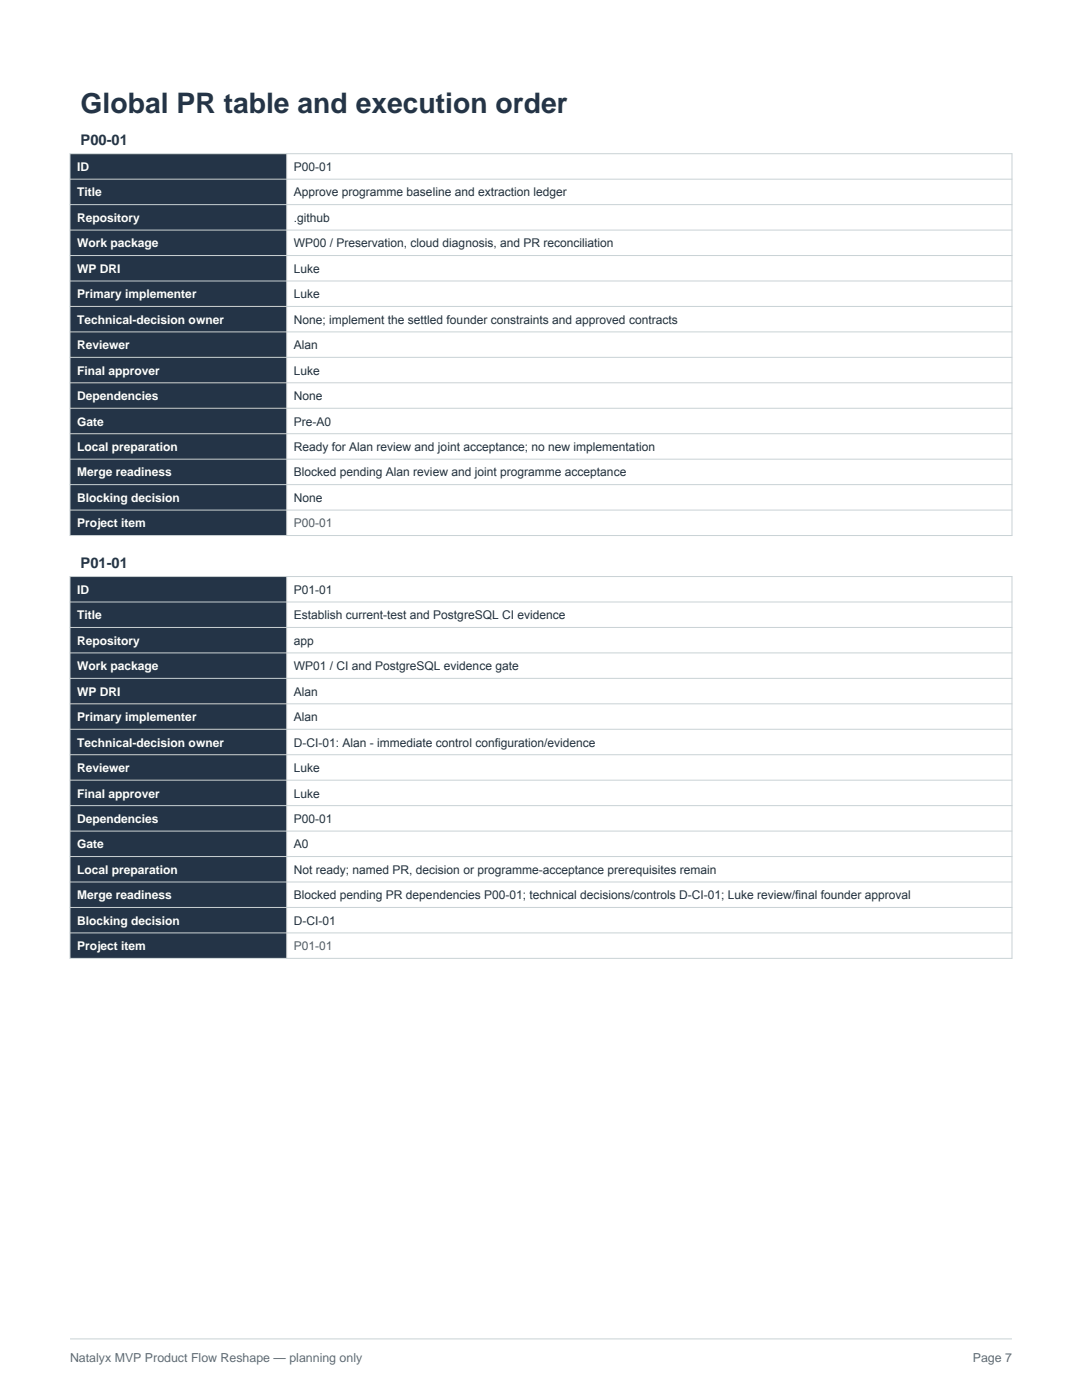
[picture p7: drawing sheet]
<svg xmlns="http://www.w3.org/2000/svg" width="216mm" height="279mm" viewBox="0 0 216 279" stroke-linecap="round" stroke-linejoin="round" font-family="sans-serif">
<defs><g id="words">
<text font-size="5.6" fill="#243447" x="16.1" y="22.5">Global PR table and execution order</text>
<g font-size="2.9" fill="#243447">
<text x="16.1" y="28.9">P00-01</text>
<text x="16.1" y="113.3">P01-01</text>
</g>
<g font-size="2.5" fill="#5f6d73">
<text x="14" y="271.8">Natalyx MVP Product Flow Reshape — planning only</text>
<text x="194.1" y="271.8">Page 7</text>
</g>
<g font-size="2.4" fill="#fff">
<text x="15.4" y="34.1">ID</text>
<text x="15.4" y="39.2">Title</text>
<text x="15.4" y="44.3">Repository</text>
<text x="15.4" y="49.4">Work package</text>
<text x="15.4" y="54.5">WP DRI</text>
<text x="15.4" y="59.5">Primary implementer</text>
<text x="15.4" y="64.6">Technical-decision owner</text>
<text x="15.4" y="69.7">Reviewer</text>
<text x="15.4" y="74.8">Final approver</text>
<text x="15.4" y="79.9">Dependencies</text>
<text x="15.4" y="84.9">Gate</text>
<text x="15.4" y="90">Local preparation</text>
<text x="15.4" y="95.1">Merge readiness</text>
<text x="15.4" y="100.2">Blocking decision</text>
<text x="15.4" y="105.3">Project item</text>
<text x="15.4" y="118.5">ID</text>
<text x="15.4" y="123.6">Title</text>
<text x="15.4" y="128.7">Repository</text>
<text x="15.4" y="133.8">Work package</text>
<text x="15.4" y="138.8">WP DRI</text>
<text x="15.4" y="143.9">Primary implementer</text>
<text x="15.4" y="149">Technical-decision owner</text>
<text x="15.4" y="154.1">Reviewer</text>
<text x="15.4" y="159.2">Final approver</text>
<text x="15.4" y="164.2">Dependencies</text>
<text x="15.4" y="169.3">Gate</text>
<text x="15.4" y="174.4">Local preparation</text>
<text x="15.4" y="179.5">Merge readiness</text>
<text x="15.4" y="184.6">Blocking decision</text>
<text x="15.4" y="189.6">Project item</text>
</g>
<g font-size="2.4" fill="#253238">
<text x="58.6" y="34.1">P00-01</text>
<text x="58.6" y="39.2">Approve programme baseline and extraction ledger</text>
<text x="58.6" y="44.3">.github</text>
<text x="58.6" y="49.4">WP00 / Preservation, cloud diagnosis, and PR reconciliation</text>
<text x="58.6" y="54.5">Luke</text>
<text x="58.6" y="59.5">Luke</text>
<text x="58.6" y="64.6">None; implement the settled founder constraints and approved contracts</text>
<text x="58.6" y="69.7">Alan</text>
<text x="58.6" y="74.8">Luke</text>
<text x="58.6" y="79.9">None</text>
<text x="58.6" y="84.9">Pre-A0</text>
<text x="58.6" y="90">Ready for Alan review and joint acceptance; no new implementation</text>
<text x="58.6" y="95.1">Blocked pending Alan review and joint programme acceptance</text>
<text x="58.6" y="100.2">None</text>
<text x="58.6" y="118.5">P01-01</text>
<text x="58.6" y="123.6">Establish current-test and PostgreSQL CI evidence</text>
<text x="58.6" y="128.7">app</text>
<text x="58.6" y="133.8">WP01 / CI and PostgreSQL evidence gate</text>
<text x="58.6" y="138.8">Alan</text>
<text x="58.6" y="143.9">Alan</text>
<text x="58.6" y="149">D-CI-01: Alan - immediate control configuration/evidence</text>
<text x="58.6" y="154.1">Luke</text>
<text x="58.6" y="159.2">Luke</text>
<text x="58.6" y="164.2">P00-01</text>
<text x="58.6" y="169.3">A0</text>
<text x="58.6" y="174.4">Not ready; named PR, decision or programme-acceptance prerequisites remain</text>
<text x="58.6" y="179.5">Blocked pending PR dependencies P00-01; technical decisions/controls D-CI-01; Luke review/final founder approval</text>
<text x="58.6" y="184.6">D-CI-01</text>
</g>
<g font-size="2.4" fill="#9a4a22">
<text x="58.6" y="105.3">P00-01</text>
<text x="58.6" y="189.6">P01-01</text>
</g>
</g></defs>
<path d="M14 267.2h187.9" fill="none" stroke="#c9d2d5" stroke-width=".2"/>
<path d="M14 30.7h43.2v76.2h-43.2z" fill-rule="evenodd" fill="#243447"/>
<g fill="none" stroke="#c9d2d5" stroke-width=".2">
<path d="M14 30.7h187.9v76.2h-187.9zM14 35.8h187.9M57.2 30.7v76.2M14 40.8h187.9M14 45.9h187.9M14 51h187.9M14 56.1h187.9M14 61.2h187.9M14 66.2h187.9M14 71.3h187.9M14 76.4h187.9M14 81.5h187.9"/>
<path d="M14 86.6h187.9M14 91.6h187.9M14 96.7h187.9M14 101.8h187.9"/>
</g>
<path d="M14 115.1h43.2v76.2h-43.2z" fill-rule="evenodd" fill="#243447"/>
<g fill="none" stroke="#c9d2d5" stroke-width=".2">
<path d="M14 115.1h187.9v76.2h-187.9zM57.2 115.1v76.2M14 120.1h187.9M14 125.2h187.9M14 130.3h187.9M14 135.4h187.9M14 140.5h187.9M14 145.5h187.9M14 150.6h187.9M14 155.7h187.9M14 160.8h187.9M14 165.9h187.9"/>
<path d="M14 170.9h187.9M14 176h187.9M14 181.1h187.9M14 186.2h187.9"/>
</g>
<use href="#words"/>
</svg>
